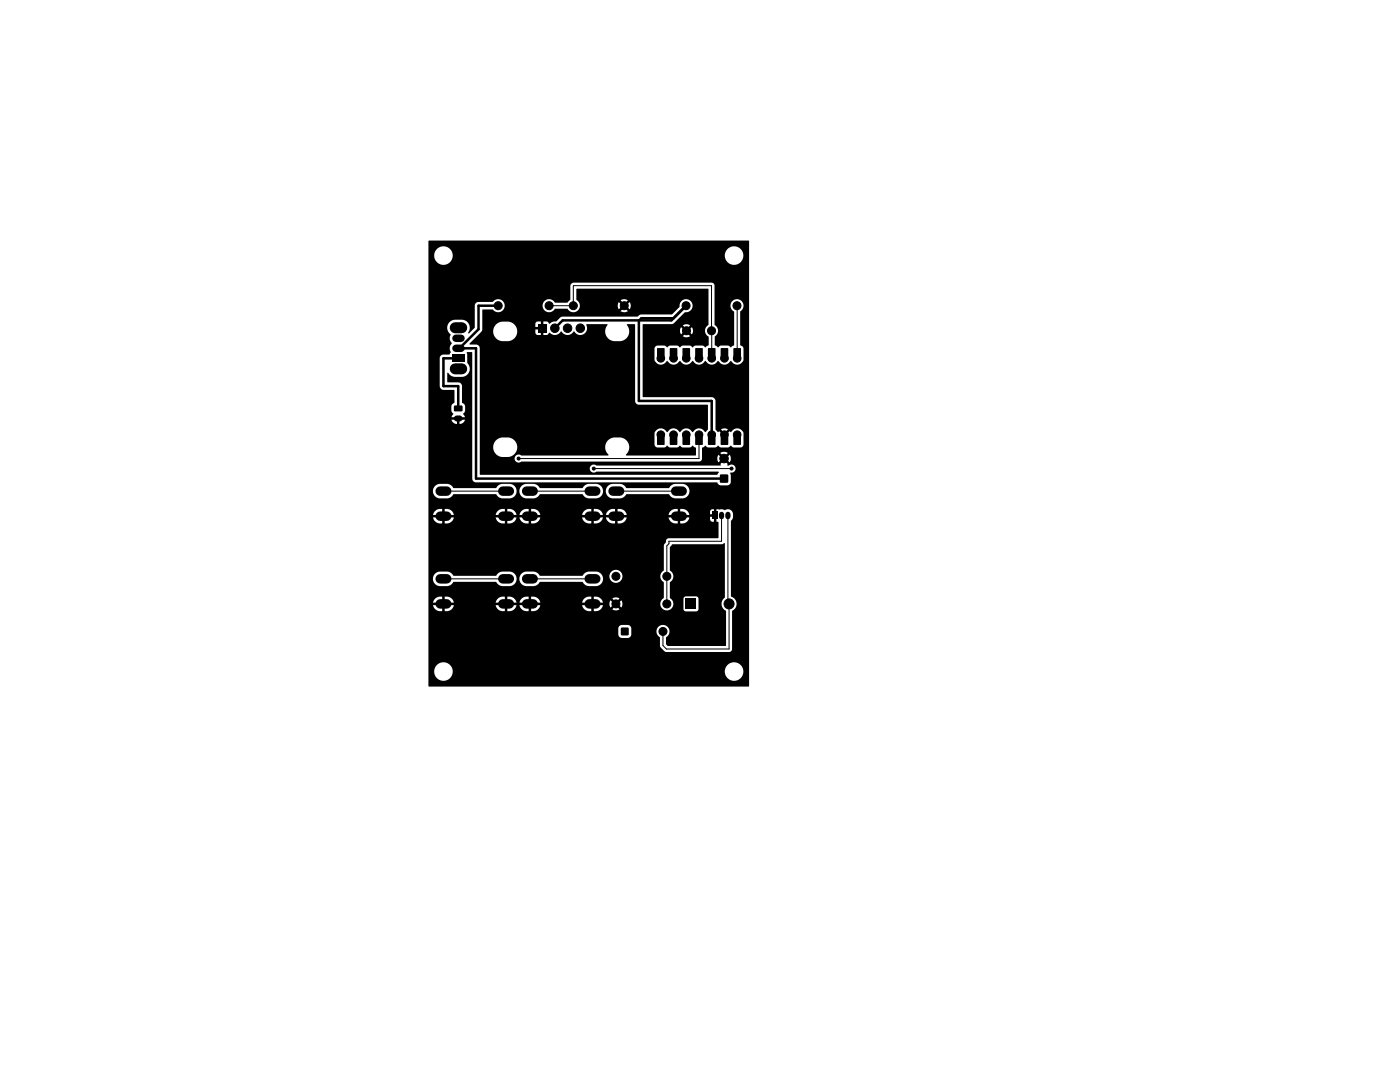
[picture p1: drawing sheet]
<svg xmlns="http://www.w3.org/2000/svg" width="279mm" height="216mm" viewBox="0 0 279 216" stroke-linecap="round" stroke-linejoin="round" font-family="sans-serif">
<g fill="#000" stroke="#000" stroke-width=".2">
<circle cx="99.4" cy="61" r=".8"/>
<circle cx="109.6" cy="61" r=".8"/>
<circle cx="110.7" cy="65.5" r=".85"/>
<circle cx="113.3" cy="65.5" r=".85"/>
<circle cx="114.4" cy="61" r=".8"/>
<circle cx="115.8" cy="65.5" r=".85"/>
<circle cx="124.6" cy="61" r=".8"/>
<circle cx="131.9" cy="71.5" r=".76"/>
<circle cx="134.4" cy="71.5" r=".76"/>
<circle cx="136.9" cy="61" r=".8"/>
<circle cx="137" cy="71.5" r=".76"/>
<circle cx="137" cy="66" r=".8"/>
<circle cx="139.5" cy="71.5" r=".76"/>
<circle cx="140" cy="78" r=".3"/>
<circle cx="142" cy="66" r=".8"/>
<circle cx="142" cy="71.5" r=".76"/>
<circle cx="144.6" cy="71.5" r=".76"/>
<circle cx="147.1" cy="61" r=".8"/>
<circle cx="147.1" cy="71.5" r=".76"/>
<circle cx="103.5" cy="91.5" r=".3"/>
<circle cx="118.5" cy="93.5" r=".3"/>
<circle cx="131.9" cy="86.7" r=".76"/>
<circle cx="134.4" cy="86.7" r=".76"/>
<circle cx="137" cy="86.7" r=".76"/>
<circle cx="139.5" cy="86.7" r=".76"/>
<circle cx="142" cy="86.7" r=".76"/>
<circle cx="144.5" cy="91.5" r=".85"/>
<circle cx="144.6" cy="86.7" r=".76"/>
<circle cx="146" cy="93.5" r=".3"/>
<circle cx="147.1" cy="86.7" r=".76"/>
<circle cx="122.9" cy="115" r=".8"/>
<circle cx="133.1" cy="115" r=".8"/>
<circle cx="122.9" cy="120.5" r=".8"/>
<circle cx="132.3" cy="126" r=".8"/>
<circle cx="133.1" cy="120.5" r=".8"/>
<circle cx="145.5" cy="120.5" r="1"/>
</g>
<g fill="none" stroke="#000" stroke-width="1.9">
<path d="M87.8 98h1.3M100.4 98h1.2M105.1 98h1.3M117.6 98h1.3M122.4 98h1.2M134.8 98h1.4M87.8 115.5h1.3M87.8 103h1.3M100.4 115.5h1.2M100.4 103h1.2M105.1 115.5h1.3M105.1 103h1.3"/>
<path d="M117.6 115.5h1.3M117.6 103h1.3M122.4 103h1.2M134.8 103h1.4M87.8 120.5h1.3M100.4 120.5h1.2M105.1 120.5h1.3M117.6 120.5h1.3"/>
</g>
<g fill="#000">
<path d="M85.5 48.1l63.9-.1 .1 .1v88.8l-63.9 .1-.1-3.1h1.1a1.85 1.85 0 0 0 1.9 2 1.85 1.85 0 0 0 1.9-2h54.2v.2a1.85 1.85 0 0 0 2.9 1.5 1.85 1.85 0 0 0 0-3.2 1.85 1.85 0 0 0-2.9 1.5h-54.2l-.1-.3a1.85 1.85 0 0 0-1.9-1.5 1.85 1.85 0 0 0-1.8 1.8h-1.1v-8.5h37.9v1.2a.74 .74 0 0 0 .7 .7h1.2l.4-.2 .3-.4v-.8h5a1.62 1.62 0 0 0 .7 1.3l.1 1.8 .8 1 .3 .1h12.8l.4-.5v-7.6a1.62 1.62 0 0 0 .9-1.6 1.62 1.62 0 0 0-1.1-1.4v-15l.4-.6v-.9a1.13 1.13 0 0 0-1.7-.7l-.5-.2h-1.1v1h-.5v-1l-.5 .1-.3 .3v.6h.7v.5h-.7l.1 .9 .7 .1v-1h.5v1l.4 .1-.1 3.2h-9.9a.75 .75 0 0 0-.5 .9l-.4 .5v5a1.38 1.38 0 0 0 0 2.4v3.1a1.31 1.31 0 0 0-.5 2 1.31 1.31 0 0 0 2 .1 1.31 1.31 0 0 0-.1-1.9h2.5v2l.3 .4 2.2 .1 .4-.3 .1-2.2-.3-.4-2.3-.1-.4 .5h-2.5l-.2-.2v-3.1a1.38 1.38 0 0 0 0-2.4v-4.6l.4-.6h10l.5-.2v10.9a1.58 1.58 0 0 0 .3 2.7l-.1 6.9h-11.5l-.4-.4v-1.3a1.31 1.31 0 0 0 .1-2.3 1.31 1.31 0 0 0-2 1h-5l-.1-.8-.2-.2-.4-.2-1.5 .1-.3 .2-.1 .4h-37.9v-5.2h2.4v.6h-1.5a1.53 1.53 0 0 0 1.9 1.1v-.8h.4v.8h.6a1.44 1.44 0 0 0 1.3-1.1h-1.5v-.6h11.3v.6h-1.5a1.53 1.53 0 0 0 1.9 1.1v-.8h.4v.8h.6a1.44 1.44 0 0 0 1.3-1.1h-1.5v-.6h3.5v.6h-1.4a1.53 1.53 0 0 0 1.8 1.1v-.8h.5v.8h.5a1.44 1.44 0 0 0 1.3-1.1h-1.4v-.6h11.3v.6h-1.5a1.53 1.53 0 0 0 1.8 1.1v-.8h.5v.8h.5a1.44 1.44 0 0 0 1.3-1.1h-1.5l.1-.4h2.7l.2 .8 .7-.7 .4 .4-.7 .7a1.28 1.28 0 0 0 1.4 0l-.6-.7 .3-.4 .7 .7a1.29 1.29 0 0 0 0-1.4l-.7 .7-.3-.4 .6-.7a1.3 1.3 0 0 0-1.4 0l.7 .7-.4 .4-.7-.7-.2 .6h-2.7l-.1-.2h1.5a1.53 1.53 0 0 0-1.8-1.1v.8h-.5v-.8h-.5a1.44 1.44 0 0 0-1.3 1.1h-8.4a1.53 1.53 0 0 0-1.8-1.1v.8h-.5v-.8h-.5a1.44 1.44 0 0 0-1.3 1.1h-.6a1.53 1.53 0 0 0-1.9-1.1v.8h-.4v-.8h-.6a1.44 1.44 0 0 0-1.3 1.1h-8.3a1.53 1.53 0 0 0-1.9-1.1v.8h-.4v-.8h-.6a1.44 1.44 0 0 0-1.3 1.1h-.9v-4.8h.9v.2a1.45 1.45 0 0 0 1.3 1.4l1.8-.1 .6-.3 .4-.5h8.5l.1 .2a1.49 1.49 0 0 0 1.1 .7l1.8-.1a1.45 1.45 0 0 0 1.1-1.5h.5v.2a1.45 1.45 0 0 0 1.4 1.4l1.7-.1 .6-.3 .5-.5h8.4l.2 .2a1.49 1.49 0 0 0 1.1 .7l1.7-.1a1.45 1.45 0 0 0 1-2h1.4v.2a1.3 1.3 0 0 0 2 1 1.3 1.3 0 0 0 0-2.2 1.3 1.3 0 0 0-2 1h-1.4l-.5-.6-.7-.3-1.7 .1-.6 .3-.5 .5h-8.5a1.52 1.52 0 0 0-1.2-.9l-1.7 .1a1.46 1.46 0 0 0-1.2 1.3h-.5v-.2a1.46 1.46 0 0 0-1.3-1.2l-1.8 .1-.6 .3-.4 .5h-8.5a1.52 1.52 0 0 0-1.2-.9l-1.8 .1a1.45 1.45 0 0 0-1.1 1.3h-.9v-12.6h2.4v.4h-1.5a1.52 1.52 0 0 0 1.9 1.2v-.8h.4v.8h.6a1.44 1.44 0 0 0 1.3-1.2h-1.5v-.4h11.3v.4l-1.5 .1a1.53 1.53 0 0 0 1.9 1.1v-.8h.4v.8h.6a1.44 1.44 0 0 0 1.3-1.2h-1.5v-.4h3.5v.4l-1.4 .1a1.53 1.53 0 0 0 1.8 1.1v-.8h.5v.8h.5a1.44 1.44 0 0 0 1.3-1.2h-1.4v-.4h11.3v.4l-1.5 .1a1.53 1.53 0 0 0 1.8 1.1v-.8h.5v.8h.5a1.44 1.44 0 0 0 1.3-1.2h-1.5v-.4h3.6v.4l-1.5 .1a1.53 1.53 0 0 0 1.9 1.1v-.8h.4v.8h.6a1.44 1.44 0 0 0 1.3-1.2h-1.5v-.4h11.3v.4l-1.5 .1a1.53 1.53 0 0 0 1.8 1.1v-.8h.6v.8h.5a1.44 1.44 0 0 0 1.3-1.2h-1.5v-.4l1.5-.1a1.53 1.53 0 0 0-1.8-1.2v.9h-.6v-.9h-.5a1.44 1.44 0 0 0-1.3 1.3l-8.3-.1a1.53 1.53 0 0 0-1.9-1.2v.9h-.4v-.9h-.6a1.44 1.44 0 0 0-1.3 1.3l-.6-.1a1.53 1.53 0 0 0-1.8-1.2v.9h-.5v-.9h-.5a1.44 1.44 0 0 0-1.3 1.3l-8.4-.1a1.53 1.53 0 0 0-1.8-1.2v.9h-.5v-.9h-.5a1.44 1.44 0 0 0-1.3 1.3l-.6-.1a1.53 1.53 0 0 0-1.9-1.2v.9h-.4v-.9h-.6a1.44 1.44 0 0 0-1.3 1.3l-8.3-.1a1.53 1.53 0 0 0-1.9-1.2v.9h-.4v-.9h-.6a1.44 1.44 0 0 0-1.3 1.3h-.9v-4.9h.9v.2a1.45 1.45 0 0 0 1.3 1.4l1.8-.1 .6-.3 .4-.5h8.5l.1 .2a1.49 1.49 0 0 0 1.1 .7l1.8-.1a1.45 1.45 0 0 0 1.1-1.5h.5v.2a1.45 1.45 0 0 0 1.4 1.4l1.7-.1 .6-.3 .5-.5h8.4l.2 .2a1.49 1.49 0 0 0 1.1 .7l1.7-.1a1.46 1.46 0 0 0 1.2-1.5h.5v.2a1.45 1.45 0 0 0 1.3 1.4l1.8-.1 .6-.3 .4-.5h8.5l.1 .2a1.49 1.49 0 0 0 1.1 .7l1.8-.1a1.46 1.46 0 0 0 1.1-1.5 1.46 1.46 0 0 0-1.3-1.4l-1.8 .1-.6 .3-.4 .5h-8.5a1.52 1.52 0 0 0-1.2-.9l-1.8 .1a1.46 1.46 0 0 0-1.1 1.3h-.5l-.1-.2a1.46 1.46 0 0 0-1.3-1.2l-1.7 .1-.6 .3-.5 .5h-8.5a1.52 1.52 0 0 0-1.2-.9l-1.7 .1a1.46 1.46 0 0 0-1.2 1.3h-.5v-.2a1.46 1.46 0 0 0-1.3-1.2l-1.8 .1-.6 .3-.4 .5h-8.5a1.52 1.52 0 0 0-1.2-.9l-1.8 .1a1.45 1.45 0 0 0-1.1 1.3h-.9v-20.8h2.2l.2 .4 .4 .3 2.4 .1v2.4l-.5 .4-.1 .4v.9l.4 .6-.4 .7h1.1v.4h-1.1a1.1 1.1 0 0 0 1.1 .9v-.8h.5v.8h.1a1.1 1.1 0 0 0 1-.9h-1.1v-.4h1.1l-.4-.7 .4-.6v-.9l-.1-.4-.5-.4v-3.5l-.3-.3-.4-.2h-2.2v-1.8l.2-.1 .3 .4 .7 .4h1.8a1.71 1.71 0 0 0 1.4-1.1 1.71 1.71 0 0 0-.4-1.8l-.2-2h1.1v25.3l.4 .6 48.5 .1 .6 .5 1.5 .1 .4-.2 .2-.4v-2a.82 .82 0 0 0 1-1 .82 .82 0 0 0-1.4-.4h-.2l.1-.3-.8-.7-.8 .7 .2 .2-.1 .1h-24.7a.82 .82 0 0 0-1.2 0 .82 .82 0 0 0 0 1.2 .82 .82 0 0 0 1.2 0h24.2l.2 .1-.4 .5h-47.3v-3.3h6.9a.83 .83 0 0 0 .5 .8 .83 .83 0 0 0 .9-.1h35.5l.4-.2 .1-.5h3.1l.2 .9 .8-.8a.35 .35 0 0 0 .3 .4 .35 .35 0 0 0 .4-.4l.8 .7a1.34 1.34 0 0 0-.1-1.5l-.7 .8a.38 .38 0 0 0-.4-.4 .38 .38 0 0 0-.4 .4l-.7-.8-.2 .7h-3.1v-1h3.6l.8 .7 .8-.7a1.33 1.33 0 0 0-1.6 0h-3.6v-1l.7-.5 .6 .4h1.4l.5-.4 .6 .4h1.4l.6-.4 .5 .4h1.4a.65 .65 0 0 0 .6-.6v-2.3a1.38 1.38 0 0 0-1.2-.9 1.38 1.38 0 0 0-1.4 .7l-.2-.2-.6 .7-.3-.4 .5-.6a1.26 1.26 0 0 0-1.3 0l.6 .6-.4 .4-.6-.7-.3 .2-.4-.5v-5.7l-.4-.7-14.1-.1v-13.3h7.4l.2 .8 .7-.7 .4 .4-.7 .7a1.29 1.29 0 0 0 1.4 0l-.7-.7 .4-.4 .7 .7a1.29 1.29 0 0 0 0-1.4l-.7 .7-.4-.4 .7-.7a1.29 1.29 0 0 0-1.4 0l.7 .7-.4 .4-.7-.7-.2 .6h-7.4v-1.1l.1-.1 5.9-.1 2.4-2.3a1.33 1.33 0 0 0 1.5-1.2 1.33 1.33 0 0 0-1.4-1.4 1.33 1.33 0 0 0-1.2 1.6l-1.5 1.4h-6.2l-.7 .5h-15l-.4 .1-.8 .8-.8 .1-.5 .4-.4-.4-.9-.1v1h-.5v-1l-.9 .2-.2 .9h1v.5h-1l.2 1 .9 .1v-.9h.5v.9h.9l.3-.4a1.49 1.49 0 0 0 2.4-.3 1.48 1.48 0 0 0 2.5 0 1.42 1.42 0 0 0 2 .6 1.42 1.42 0 0 0 .5-2h4.1l.2 .1a1.97 1.97 0 0 0-.4 2.1 1.97 1.97 0 0 0 1.7 1.2l1.4-.1a2.04 2.04 0 0 0 1.1-3.3h1.5l.1 .1v15.3a.75 .75 0 0 0 .7 .7h13.8l.1 4.9-.5 .5a1.45 1.45 0 0 0-2.6 0 1.45 1.45 0 0 0-2.5 0 1.45 1.45 0 0 0-2.6 0 1.36 1.36 0 0 0-1.3-.7 1.36 1.36 0 0 0-1.2 .9v2.3l.4 .5 1.6 .1 .6-.4 .5 .4h1.4l.6-.4 .5 .4h1.4l.6-.4 .7 .5v1.4l-13.9 .1-.1-.1a1.98 1.98 0 0 0 .6-2.2 1.98 1.98 0 0 0-1.7-1.3h-1.4a2.02 2.02 0 0 0-1.6 1.5 2.02 2.02 0 0 0 .6 2l-17.4 .1a.8 .8 0 0 0-1.3 .5h-6.9v-2.3h2.6v.3a1.96 1.96 0 0 0 1.8 1.8h1.5a1.95 1.95 0 0 0 1.5-2.1 1.95 1.95 0 0 0-1.8-1.8h-1.4a1.95 1.95 0 0 0-1.6 1.8h-2.6v-19.7a.75 .75 0 0 0-.7-.7h-1.3l-.1-.1 2.5-2.6h2.2l.1 .5a1.96 1.96 0 0 0 1.7 1.6l1.5-.1a1.95 1.95 0 0 0 1.5-2 1.95 1.95 0 0 0-1.8-1.8h-1.4a1.95 1.95 0 0 0-1.6 1.8h-2.2l.1-4.2h2.1a1.31 1.31 0 0 0 1.5 .4 1.31 1.31 0 0 0 .8-1.3h7.6v.2a1.35 1.35 0 0 0 1.1 1.2 1.35 1.35 0 0 0 1.4-.7h2.5a1.31 1.31 0 0 0 1.5 .7 1.31 1.31 0 0 0 .9-1.4h7.6l.2 .8 .7-.7 .3 .4-.6 .7a1.29 1.29 0 0 0 1.4 0l-.7-.7 .4-.4 .7 .7a1.29 1.29 0 0 0 0-1.4l-.7 .7-.4-.4 .7-.7a1.29 1.29 0 0 0-1.4 0l.6 .7-.3 .4-.7-.7-.2 .6h-7.6l-.2-.6-.5-.5v-2.1l.1-.1h26.2l.1 .1v7.1a1.42 1.42 0 0 0 0 2.5v1.6l-.6 .4-.6-.4-1.4 .1-.6 .3-.6-.4-1.4 .1-.5 .3-.6-.4-1.4 .1-.6 .3-.5-.3h-1.6l-.4 .5v2.3a1.38 1.38 0 0 0 1.2 1 1.38 1.38 0 0 0 1.4-.8 1.45 1.45 0 0 0 2.5 0 1.45 1.45 0 0 0 2.5 0 1.45 1.45 0 0 0 2.6 0 1.45 1.45 0 0 0 2.5 0 1.45 1.45 0 0 0 2.6 0 1.37 1.37 0 0 0 1.3 .7 1.37 1.37 0 0 0 1.2-.9v-2.3l-.2-.3-.5-.4v-6.6a1.34 1.34 0 0 0 .4-2 1.34 1.34 0 0 0-2.1 0 1.34 1.34 0 0 0 .5 2.1v6.6l-.7 .4-.5-.4-1.4 .1-.7 .3-.6-.4 .1-1.8a1.39 1.39 0 0 0-.1-2.3v-7.9l-.1-.3-.4-.2h-27.7l-.3 .1-.3 .5v2.8l-.6 .6h-2.5a1.31 1.31 0 0 0-1.4-.7 1.31 1.31 0 0 0-1 1.2h-7.6v-.1a1.34 1.34 0 0 0-1-1.1 1.34 1.34 0 0 0-1.4 .5h-2.9l-.5 .3-.2 .4v4.4l-1.1 1.2-.2-.1a1.63 1.63 0 0 0-1.1-2.6h-1.7a1.69 1.69 0 0 0-1.3 1.3 1.69 1.69 0 0 0 .6 1.7 1.44 1.44 0 0 0 .3 1.7l-.2 .2a1.62 1.62 0 0 0-.1 1.7l-.2 .3-1.6 .1-.3 .5-.1 5.8h-2.2v-26.2h1.1v.2a1.85 1.85 0 0 0 2 1.8 1.85 1.85 0 0 0 1.8-2h54.2v.2a1.85 1.85 0 0 0 2.9 1.5 1.85 1.85 0 0 0 0-3.2 1.85 1.85 0 0 0-2.9 1.5h-54.2l-.1-.3a1.85 1.85 0 0 0-1.9-1.5 1.85 1.85 0 0 0-1.8 1.8h-1.1zM90.2 70.8h2.5v1.5h-2.5zM107.3 64.6h1.7v1.7h-1.7zM131.2 69.5h1.4l-.1 2.4-1.4-.1zM133.7 69.5h1.5l-.1 2.4-1.4-.1zM136.2 69.5h1.5l-.1 2.4-1.4-.1zM138.8 69.5h1.5l-.1 2.4-1.5-.1zM141.3 69.5h1.5l-.1 2.4-1.4-.1zM143.9 69.5h1.4l-.1 2.4-1.4-.1zM146.4 69.5h1.5l-.1 2.4-1.4-.1zM90.6 81l1.6-.1 .1 .3v.7l-.2 .2h-1.4l-.1-.2zM131.2 86.4l1.4 .1-.1 2.3-1.4-.1z"/>
<path d="M133.7 86.4l1.5 .1-.1 2.3-1.4-.1zM136.2 86.4l1.5 .1-.1 2.3-1.4-.1zM138.8 86.4l1.5 .1-.1 2.3-1.5-.1zM141.3 86.4l1.5 .1-.1 2.3-1.4-.1zM143.7 94.7h1.6v1.6h-1.6zM143.9 86.4l1.4 .1-.1 2.3-1.4-.1zM146.4 86.4l1.5 .1-.1 2.3-1.4-.1zM142.2 102.1h1.1v1.5h-1.1zM124 125.3h1.4v1.4h-1.4zM136.9 119.5h2v2h-2z"/>
</g>
<path d="M90.8 73.6h1.3M90.8 65.4h1.3" fill="none" stroke="#000" stroke-width="2.2"/>
<path d="M91 69.5h1M91 67.5h1" fill="none" stroke="#000" stroke-width="1.5"/>
<path d="M144 102.6v.5M145.3 102.6v.5" fill="none" stroke="#000" stroke-width="1.1"/>
<path d="M91.2 83.5h.5" fill="none" stroke="#000" stroke-width="1.2"/>
<path d="M109.6 61h4.8l.1-4h27.5v14.5M147.1 61v10.5M88.5 98h12.5M105.8 98h12.4M118.5 93.5h27.5M123 98h12.5M139.5 87.6v3.9h-36M88.5 115.5h12.5M105.8 115.5h12.4M144 102.9v5.1h-10.5v.5l-.4 .4v11.6M145.3 102.9v17.4l.2 .2v9h-12.5l-.7-.7v-2.8" fill="none" stroke="#000" stroke-width=".2"/>
<path d="M91.5 69.5h3.5v26h49.5M91.5 71.5h-3v5.5h2.9v4.5M99.4 61h-3.9v4.7l-3.8 3.8M134.4 63.5h-6.4l-.5 .5v16h14.5v6.7M136.9 61l-2.9 2.9h-21.7l-1.6 1.6" fill="none" stroke="#000" stroke-width=".5"/>
</svg>
